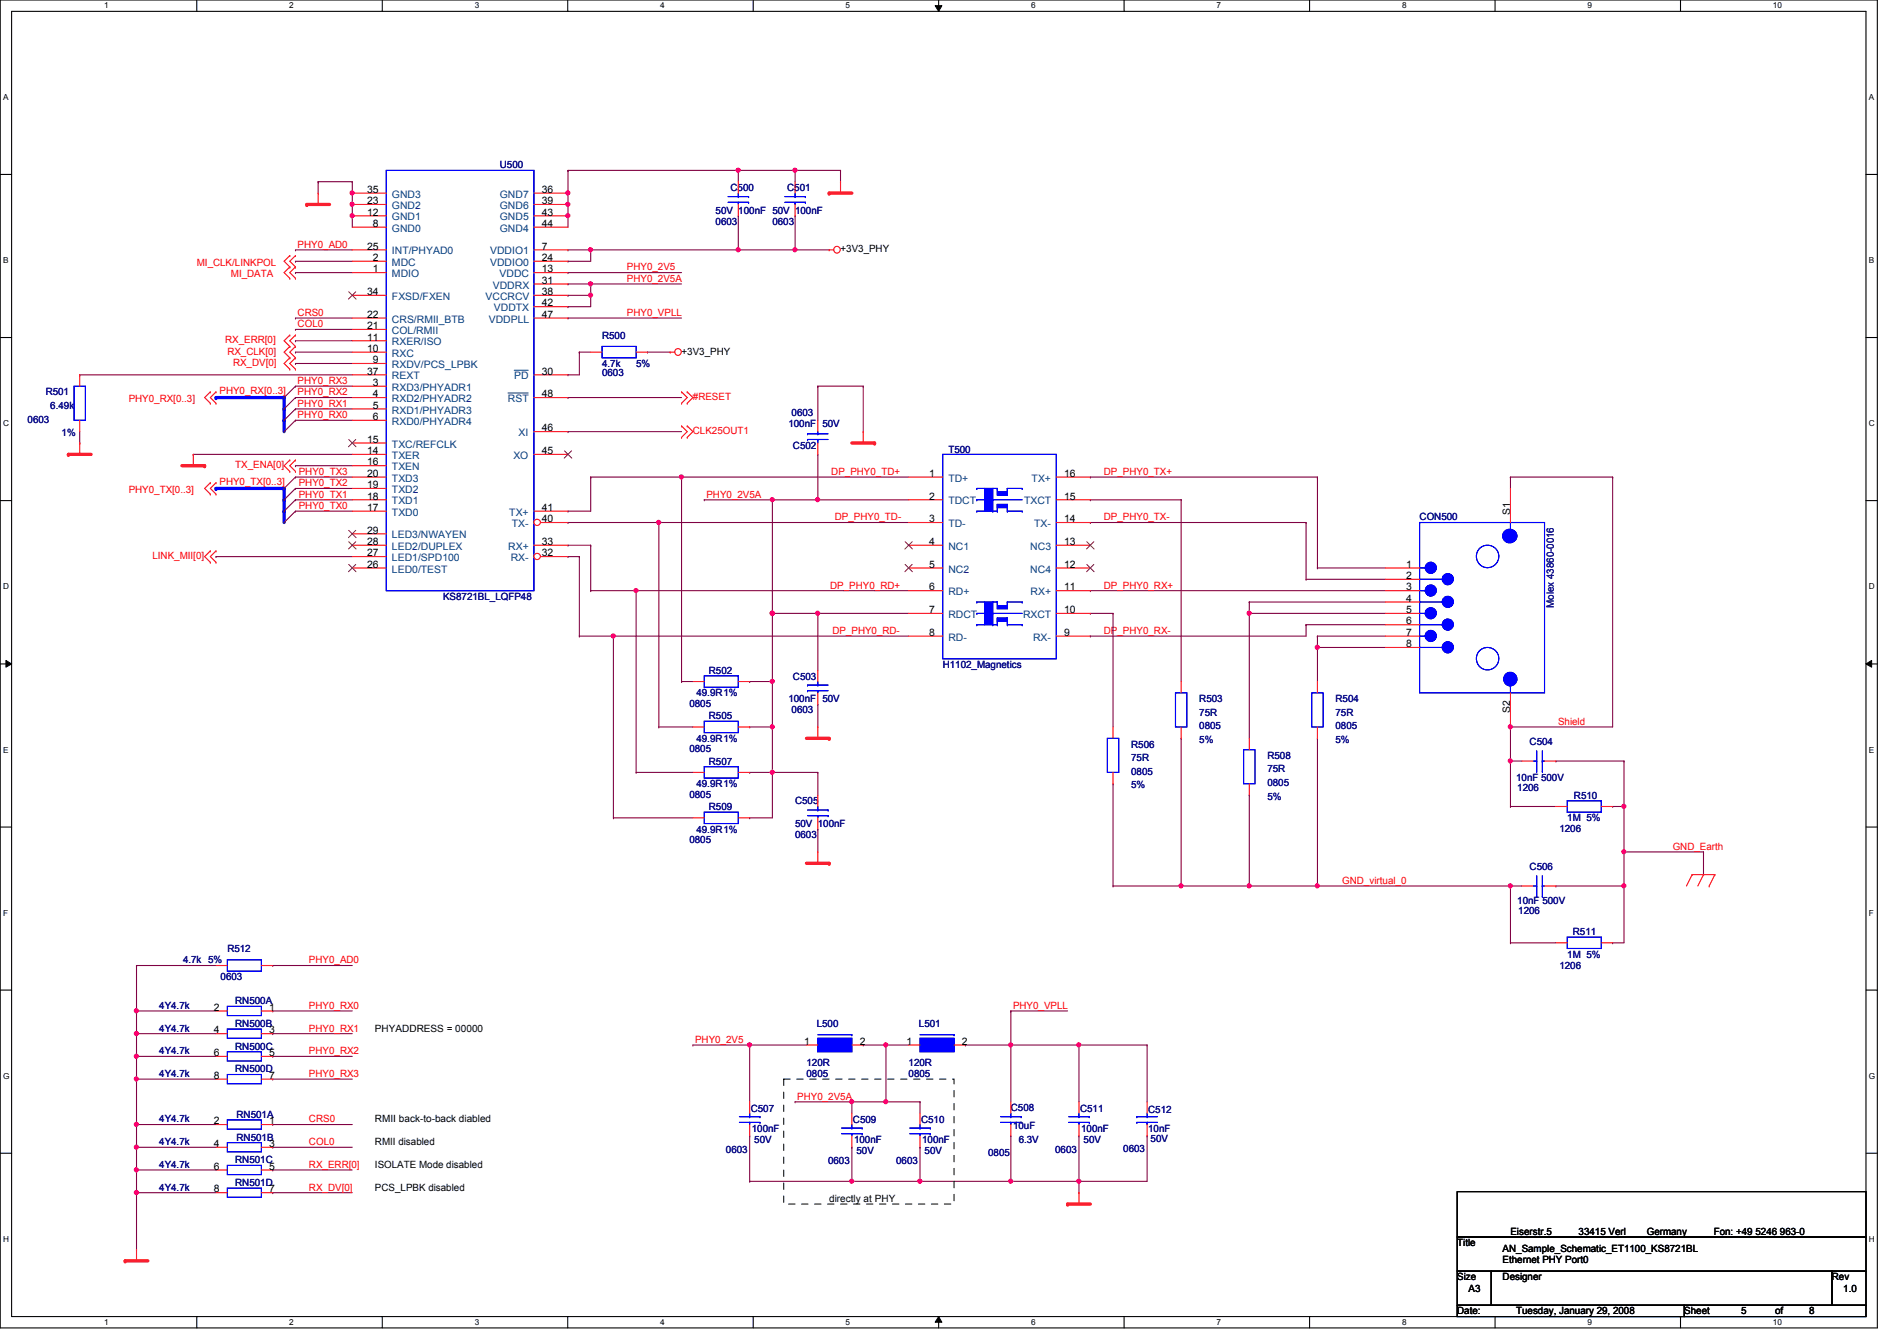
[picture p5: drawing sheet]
<svg xmlns="http://www.w3.org/2000/svg" width="297mm" height="210mm" viewBox="0 0 297 210" stroke-linecap="round" stroke-linejoin="round" font-family="sans-serif">
<defs><g id="words">
<g font-size="1.6" fill="#000080">
<text x="78.3" y="26.3">U500</text>
<text x="114.4" y="29.9">C500</text>
<text x="123.3" y="29.9">C501</text>
<text x="112.1" y="35.2">0603</text>
<text x="112.1" y="33.4">50V 100nF 50V 100nF</text>
<text x="120.9" y="35.2">0603</text>
<text x="94.3" y="53">R500</text>
<text x="94.3" y="57.4">4.7k</text>
<text x="94.3" y="58.9">0603</text>
<text x="99.6" y="57.4">5%</text>
<text x="7.2" y="61.9">R501</text>
<text x="7.9" y="64">6.49k</text>
<text x="123.9" y="65.1">0603</text>
<text x="4.3" y="66.2">0603</text>
<text x="9.6" y="68.3">1%</text>
<text x="123.4" y="66.9">100nF 50V</text>
<text x="124.2" y="70.2">C502</text>
<text x="148.5" y="71">T500</text>
<text x="222.3" y="81.4">CON500</text>
<text x="69.4" y="93.9">KS8721BL_LQFP48</text>
<text x="243.3" y="95.1" transform="rotate(-90 243.3 95.1)">Molex 43860-0016</text>
<text x="111" y="105.5">R502</text>
<text x="124.2" y="106.5">C503</text>
<text x="147.6" y="104.6">H1102_Magnetics</text>
<text x="107.9" y="110.6">0805</text>
<text x="109" y="109">49.9R1%</text>
<text x="111" y="112.6">R505</text>
<text x="123.4" y="109.9">100nF 50V</text>
<text x="123.9" y="111.7">0603</text>
<text x="187.8" y="109.9">R503</text>
<text x="187.8" y="112">75R</text>
<text x="209.1" y="109.9">R504</text>
<text x="209.1" y="112">75R</text>
<text x="107.9" y="117.7">0805</text>
<text x="109" y="116.1">49.9R1%</text>
<text x="111" y="119.7">R507</text>
<text x="177.1" y="117">R506</text>
<text x="177.1" y="119.1">75R</text>
<text x="187.8" y="114.2">0805</text>
<text x="187.8" y="116.3">5%</text>
<text x="198.5" y="118.8">R508</text>
<text x="209.1" y="114.2">0805</text>
<text x="209.1" y="116.3">5%</text>
<text x="239.5" y="116.7">C504</text>
<text x="107.9" y="124.8">0805</text>
<text x="109" y="123.2">49.9R1%</text>
<text x="124.5" y="125.9">C505</text>
<text x="177.1" y="121.3">0805</text>
<text x="177.1" y="123.4">5%</text>
<text x="198.5" y="120.9">75R</text>
<text x="198.5" y="123.1">0805</text>
<text x="198.5" y="125.2">5%</text>
<text x="237.4" y="122.2">10nF 500V</text>
<text x="237.6" y="123.8">1206</text>
<text x="246.5" y="125">R510</text>
<text x="107.9" y="132">0805</text>
<text x="109" y="130.3">49.9R1%</text>
<text x="111" y="126.8">R509</text>
<text x="124.5" y="131.2">0603</text>
<text x="124.5" y="129.5">50V 100nF</text>
<text x="244.2" y="130.2">1206</text>
<text x="245.4" y="128.6">1M 5%</text>
<text x="239.5" y="136.2">C506</text>
<text x="237.6" y="141.6">10nF 500V</text>
<text x="237.7" y="143.1">1206</text>
<text x="35.6" y="149">R512</text>
<text x="245.4" y="149.9">1M 5%</text>
<text x="246.3" y="146.3">R511</text>
<text x="28.7" y="150.8">4.7k 5%</text>
<text x="34.5" y="153.5">0603</text>
<text x="244.2" y="151.7">1206</text>
<text x="24.9" y="157.9">4Y4.7k</text>
<text x="24.9" y="161.5">4Y4.7k</text>
<text x="36.8" y="157.2">RN500A</text>
<text x="36.8" y="160.7">RN500B</text>
<text x="127.9" y="160.7">L500</text>
<text x="143.9" y="160.7">L501</text>
<text x="24.9" y="165">4Y4.7k</text>
<text x="36.8" y="167.9">RN500D</text>
<text x="36.8" y="164.3">RN500C</text>
<text x="126.3" y="166.8">120R</text>
<text x="142.3" y="166.8">120R</text>
<text x="24.9" y="168.6">4Y4.7k</text>
<text x="126.3" y="168.6">0805</text>
<text x="142.3" y="168.6">0805</text>
<text x="158.3" y="173.9">C508</text>
<text x="24.9" y="175.7">4Y4.7k</text>
<text x="24.9" y="179.2">4Y4.7k</text>
<text x="37" y="175">RN501A</text>
<text x="37" y="178.5">RN501B</text>
<text x="117.6" y="174.1">C507</text>
<text x="117.7" y="177.1">100nF</text>
<text x="118.1" y="178.9">50V</text>
<text x="133.6" y="175.9">C509</text>
<text x="133.7" y="178.9">100nF</text>
<text x="144.2" y="175.9">C510</text>
<text x="144.4" y="178.9">100nF</text>
<text x="158.6" y="176.7">10uF</text>
<text x="159.5" y="178.9">6.3V</text>
<text x="169.1" y="174.1">C511</text>
<text x="169.3" y="177.1">100nF</text>
<text x="169.7" y="178.9">50V</text>
<text x="179.8" y="174.2">C512</text>
<text x="179.8" y="177.1">10nF</text>
<text x="180.2" y="178.7">50V</text>
<text x="24.9" y="182.8">4Y4.7k</text>
<text x="36.8" y="182.1">RN501C</text>
<text x="36.8" y="185.6">RN501D</text>
<text x="113.7" y="180.5">0603</text>
<text x="129.7" y="182.2">0603</text>
<text x="134.1" y="180.7">50V</text>
<text x="140.3" y="182.2">0603</text>
<text x="144.8" y="180.7">50V</text>
<text x="154.7" y="181">0805</text>
<text x="165.2" y="180.5">0603</text>
<text x="175.9" y="180.3">0603</text>
<text x="24.9" y="186.4">4Y4.7k</text>
</g>
<g font-size="1.6">
<text x="57.5" y="33.7">12</text>
<text x="57.5" y="32">23</text>
<text x="57.5" y="30.2">35</text>
<text x="58.4" y="35.5">8</text>
<text x="84.8" y="35.5">44</text>
<text x="84.8" y="33.7">43</text>
<text x="84.8" y="32">39</text>
<text x="84.8" y="30.2">36</text>
<text x="57.5" y="39.1">25</text>
<text x="58.4" y="40.9">2</text>
<text x="84.8" y="40.9">24</text>
<text x="84.8" y="39.1">7</text>
<text x="131.6" y="39.5">+3V3_PHY</text>
<text x="57.5" y="46.2">34</text>
<text x="58.4" y="42.6">1</text>
<text x="84.8" y="48">42</text>
<text x="84.8" y="46.2">38</text>
<text x="84.8" y="44.4">31</text>
<text x="84.8" y="42.6">13</text>
<text x="57.5" y="53.3">11</text>
<text x="57.5" y="51.5">21</text>
<text x="57.5" y="49.7">22</text>
<text x="84.8" y="49.7">47</text>
<text x="57.5" y="58.6">37</text>
<text x="57.5" y="55.1">10</text>
<text x="58.4" y="56.9">9</text>
<text x="84.8" y="58.6">30</text>
<text x="106.7" y="55.5">+3V3_PHY</text>
<text x="58.4" y="65.7">6</text>
<text x="58.4" y="64">5</text>
<text x="58.4" y="62.2">4</text>
<text x="58.4" y="60.4">3</text>
<text x="84.8" y="62.2">48</text>
<text x="57.5" y="71.1">14</text>
<text x="57.5" y="69.3">15</text>
<text x="84.8" y="71.1">45</text>
<text x="84.8" y="67.5">46</text>
<text x="57.5" y="76.4">19</text>
<text x="57.5" y="74.6">20</text>
<text x="57.5" y="72.9">16</text>
<text x="145.5" y="74.6">1</text>
<text x="166.6" y="74.6">16</text>
<text x="57.5" y="83.5">29</text>
<text x="57.5" y="80">17</text>
<text x="57.5" y="78.2">18</text>
<text x="84.8" y="81.7">40</text>
<text x="84.8" y="80">41</text>
<text x="145.5" y="78.2">2</text>
<text x="145.5" y="81.7">3</text>
<text x="166.6" y="81.7">14</text>
<text x="166.6" y="78.2">15</text>
<text x="236.5" y="80.6" transform="rotate(-90 236.5 80.6)">S1</text>
<text x="57.5" y="88.9">26</text>
<text x="57.5" y="87.1">27</text>
<text x="57.5" y="85.3">28</text>
<text x="84.8" y="87.1">32</text>
<text x="84.8" y="85.3">33</text>
<text x="145.5" y="85.3">4</text>
<text x="145.5" y="88.9">5</text>
<text x="166.6" y="88.9">12</text>
<text x="166.6" y="85.3">13</text>
<text x="220.2" y="88.9">1</text>
<text x="145.5" y="92.4">6</text>
<text x="145.5" y="96">7</text>
<text x="166.6" y="96">10</text>
<text x="166.6" y="92.4">11</text>
<text x="220.2" y="90.6">2</text>
<text x="220.2" y="92.4">3</text>
<text x="220.2" y="94.2">4</text>
<text x="220.2" y="96">5</text>
<text x="145.5" y="99.5">8</text>
<text x="166.6" y="99.5">9</text>
<text x="220.2" y="97.7">6</text>
<text x="220.2" y="99.5">7</text>
<text x="220.2" y="101.3">8</text>
<text x="236.5" y="111.7" transform="rotate(-90 236.5 111.7)">S2</text>
<text x="33.5" y="158.2">2</text>
<text x="33.5" y="161.8">4</text>
<text x="42.2" y="158.2">1</text>
<text x="42.2" y="161.8">3</text>
<text x="58.7" y="161.5">PHYADDRESS = 00000</text>
<text x="33.5" y="165.3">6</text>
<text x="42.2" y="165.3">5</text>
<text x="125.9" y="163.5">1</text>
<text x="134.6" y="163.5">2</text>
<text x="141.9" y="163.5">1</text>
<text x="150.6" y="163.5">2</text>
<text x="33.5" y="168.9">8</text>
<text x="42.2" y="168.9">7</text>
<text x="33.5" y="176">2</text>
<text x="33.5" y="179.5">4</text>
<text x="42.2" y="176">1</text>
<text x="42.2" y="179.5">3</text>
<text x="58.7" y="175.7">RMII back-to-back diabled</text>
<text x="58.7" y="179.2">RMII disabled</text>
<text x="33.5" y="183.1">6</text>
<text x="42.2" y="183.1">5</text>
<text x="58.7" y="182.8">ISOLATE Mode disabled</text>
<text x="33.5" y="186.6">8</text>
<text x="42.2" y="186.6">7</text>
<text x="58.7" y="186.4">PCS_LPBK disabled</text>
<text x="129.8" y="188.1">directly at PHY</text>
<text x="228.2" y="195.1">Title</text>
<text x="235.3" y="197.7">Ethernet PHY Port0</text>
<text x="235.3" y="196">AN_Sample_Schematic_ET1100_KS8721BL</text>
<text x="236.5" y="193.3">Eiserstr.5</text>
<text x="247.2" y="193.3">33415 Verl</text>
<text x="257.8" y="193.3">Germany</text>
<text x="268.3" y="193.3">Fon: +49 5246 963-0</text>
<text x="228.2" y="200.4">Size</text>
<text x="230" y="202.2">A3</text>
<text x="235.3" y="200.4">Designer</text>
<text x="286.8" y="200.4">Rev</text>
<text x="288.6" y="202.2">1.0</text>
<text x="228.2" y="205.7">Date:</text>
<text x="237.4" y="205.7">Tuesday, January 29, 2008</text>
<text x="263.7" y="205.7">Sheet</text>
<text x="272.6" y="205.7">5</text>
<text x="278" y="205.7">of</text>
<text x="283.3" y="205.7">8</text>
</g>
<g font-size="1.6" fill="#004080">
<text x="61.4" y="34.5">GND1</text>
<text x="61.4" y="32.7">GND2</text>
<text x="61.4" y="30.9">GND3</text>
<text x="78.3" y="34.5">GND5</text>
<text x="78.3" y="32.7">GND6</text>
<text x="78.3" y="30.9">GND7</text>
<text x="61.4" y="41.6">MDC</text>
<text x="61.4" y="39.8">INT/PHYAD0</text>
<text x="61.4" y="36.3">GND0</text>
<text x="76.7" y="41.6">VDDIO0</text>
<text x="76.7" y="39.8">VDDIO1</text>
<text x="78.3" y="36.3">GND4</text>
<text x="61.4" y="46.9">FXSD/FXEN</text>
<text x="61.4" y="43.4">MDIO</text>
<text x="76" y="46.9">VCCRCV</text>
<text x="77.2" y="45.2">VDDRX</text>
<text x="78.2" y="43.4">VDDC</text>
<text x="61.4" y="52.3">COL/RMII</text>
<text x="61.4" y="50.5">CRS/RMII_BTB</text>
<text x="76.5" y="50.5">VDDPLL</text>
<text x="77.3" y="48.7">VDDTX</text>
<text x="61.4" y="59.4">REXT</text>
<text x="61.4" y="57.6">RXDV/PCS_LPBK</text>
<text x="61.4" y="55.8">RXC</text>
<text x="61.4" y="54.1">RXER/ISO</text>
<text x="80.5" y="59.4">PD</text>
<text x="61.4" y="64.7">RXD1/PHYADR3</text>
<text x="61.4" y="62.9">RXD2/PHYADR2</text>
<text x="61.4" y="61.2">RXD3/PHYADR1</text>
<text x="79.5" y="62.9">RST</text>
<text x="61.4" y="71.8">TXER</text>
<text x="61.4" y="70.1">TXC/REFCLK</text>
<text x="61.4" y="66.5">RXD0/PHYADR4</text>
<text x="80.4" y="71.8">XO</text>
<text x="81.2" y="68.3">XI</text>
<text x="61.4" y="77.2">TXD2</text>
<text x="61.4" y="75.4">TXD3</text>
<text x="61.4" y="73.6">TXEN</text>
<text x="148.5" y="75.4">TD+</text>
<text x="161.5" y="75.4">TX+</text>
<text x="61.4" y="80.7">TXD0</text>
<text x="61.4" y="79">TXD1</text>
<text x="79.8" y="80.7">TX+</text>
<text x="80.1" y="82.5">TX-</text>
<text x="148.5" y="79">TDCT</text>
<text x="148.5" y="82.5">TD-</text>
<text x="160.4" y="79">TXCT</text>
<text x="161.9" y="82.5">TX-</text>
<text x="61.4" y="89.6">LED0/TEST</text>
<text x="61.4" y="87.8">LED1/SPD100</text>
<text x="61.4" y="86.1">LED2/DUPLEX</text>
<text x="61.4" y="84.3">LED3/NWAYEN</text>
<text x="79.6" y="86.1">RX+</text>
<text x="80" y="87.8">RX-</text>
<text x="148.5" y="86.1">NC1</text>
<text x="148.5" y="89.6">NC2</text>
<text x="161.3" y="89.6">NC4</text>
<text x="161.3" y="86.1">NC3</text>
<text x="148.5" y="93.2">RD+</text>
<text x="161.4" y="93.2">RX+</text>
<text x="148.5" y="96.7">RDCT</text>
<text x="148.5" y="100.3">RD-</text>
<text x="160.2" y="96.7">RXCT</text>
<text x="161.8" y="100.3">RX-</text>
</g>
<g font-size="1.6" fill="#f00">
<text x="30.8" y="41.6">MI_CLK/LINKPOL</text>
<text x="46.6" y="38.8">PHY0_AD0</text>
<text x="36.1" y="43.4">MI_DATA</text>
<text x="98.2" y="42.3">PHY0_2V5</text>
<text x="98.2" y="44.1">PHY0_2V5A</text>
<text x="35.3" y="53.7">RX_ERR[0]</text>
<text x="46.6" y="49.4">CRS0</text>
<text x="46.6" y="51.2">COL0</text>
<text x="98.2" y="49.4">PHY0_VPLL</text>
<text x="35.6" y="55.5">RX_CLK[0]</text>
<text x="36.5" y="57.3">RX_DV[0]</text>
<text x="20.1" y="62.9">PHY0_RX[0..3]</text>
<text x="34.4" y="61.7">PHY0_RX[0..3]</text>
<text x="46.6" y="60.1">PHY0_RX3</text>
<text x="46.6" y="61.9">PHY0_RX2</text>
<text x="46.6" y="63.7">PHY0_RX1</text>
<text x="46.6" y="65.4">PHY0_RX0</text>
<text x="108.5" y="62.6">#RESET</text>
<text x="108.5" y="67.9">CLK25OUT1</text>
<text x="20.1" y="77.2">PHY0_TX[0..3]</text>
<text x="34.4" y="75.9">PHY0_TX[0..3]</text>
<text x="36.8" y="73.3">TX_ENA[0]</text>
<text x="46.8" y="74.3">PHY0_TX3</text>
<text x="46.8" y="76.1">PHY0_TX2</text>
<text x="46.8" y="77.9">PHY0_TX1</text>
<text x="110.6" y="77.9">PHY0_2V5A</text>
<text x="130.2" y="74.3">DP_PHY0_TD+</text>
<text x="172.8" y="74.3">DP_PHY0_TX+</text>
<text x="46.8" y="79.7">PHY0_TX0</text>
<text x="130.7" y="81.4">DP_PHY0_TD-</text>
<text x="172.8" y="81.4">DP_PHY0_TX-</text>
<text x="23.9" y="87.5">LINK_MII[0]</text>
<text x="130" y="92.1">DP_PHY0_RD+</text>
<text x="172.8" y="92.1">DP_PHY0_RX+</text>
<text x="130.3" y="99.2">DP_PHY0_RD-</text>
<text x="172.8" y="99.2">DP_PHY0_RX-</text>
<text x="244" y="113.5">Shield</text>
<text x="261.9" y="133">GND_Earth</text>
<text x="210.2" y="138.3">GND_virtual_0</text>
<text x="48.4" y="150.8">PHY0_AD0</text>
<text x="48.4" y="161.5">PHY0_RX1</text>
<text x="48.4" y="157.9">PHY0_RX0</text>
<text x="158.6" y="157.9">PHY0_VPLL</text>
<text x="48.4" y="165">PHY0_RX2</text>
<text x="108.8" y="163.2">PHY0_2V5</text>
<text x="48.4" y="168.6">PHY0_RX3</text>
<text x="124.8" y="172.1">PHY0_2V5A</text>
<text x="48.4" y="175.7">CRS0</text>
<text x="48.4" y="179.2">COL0</text>
<text x="48.4" y="182.8">RX_ERR[0]</text>
<text x="48.4" y="186.4">RX_DV[0]</text>
</g>
<g font-size="1.3">
<text x="16.3" y="1.3">1</text>
<text x="45.3" y="1.3">2</text>
<text x="74.3" y="1.3">3</text>
<text x="103.4" y="1.3">4</text>
<text x="132.4" y="1.3">5</text>
<text x="161.5" y="1.3">6</text>
<text x="190.5" y="1.3">7</text>
<text x="219.5" y="1.3">8</text>
<text x="248.6" y="1.3">9</text>
<text x="277.6" y="1.3">10</text>
<text x=".5" y="15.7">A</text>
<text x="292.6" y="15.7">A</text>
<text x=".5" y="41.2">B</text>
<text x="292.6" y="41.2">B</text>
<text x=".5" y="66.7">C</text>
<text x="292.6" y="66.7">C</text>
<text x=".5" y="92.2">D</text>
<text x="292.6" y="92.2">D</text>
<text x=".5" y="117.8">E</text>
<text x="292.6" y="117.8">E</text>
<text x=".5" y="143.3">F</text>
<text x="292.6" y="143.3">F</text>
<text x=".5" y="168.9">G</text>
<text x="292.6" y="168.9">G</text>
<text x=".5" y="194.4">H</text>
<text x="292.6" y="194.4">H</text>
<text x="16.3" y="207.4">1</text>
<text x="45.3" y="207.4">2</text>
<text x="74.3" y="207.4">3</text>
<text x="103.4" y="207.4">4</text>
<text x="132.4" y="207.4">5</text>
<text x="161.5" y="207.4">6</text>
<text x="190.5" y="207.4">7</text>
<text x="219.5" y="207.4">8</text>
<text x="248.6" y="207.4">9</text>
<text x="277.6" y="207.4">10</text>
</g>
</g></defs>
<path d="M0 0h294v207.9h-294zM1.8 1.8h290.4v204.3h-290.4z" fill="none" stroke="#000" stroke-width=".17"/>
<g fill="#fff">
<path d="M16.3 .2h.7v1.4h-.7z"/>
<path d="M16.3 206.2h.7v1.4h-.7z"/>
</g>
<path d="M30.8 0v1.8M30.8 206.1v1.8" fill="none" stroke="#000" stroke-width=".17"/>
<g fill="#fff">
<path d="M45.3 .2h.7v1.4h-.7z"/>
<path d="M45.3 206.2h.7v1.4h-.7z"/>
</g>
<path d="M59.9 0v1.8M59.9 206.1v1.8" fill="none" stroke="#000" stroke-width=".17"/>
<g fill="#fff">
<path d="M74.3 .2h.7v1.4h-.7z"/>
<path d="M74.3 206.2h.7v1.4h-.7z"/>
</g>
<path d="M88.9 0v1.8M88.9 206.1v1.8" fill="none" stroke="#000" stroke-width=".17"/>
<g fill="#fff">
<path d="M103.4 .2h.7v1.4h-.7z"/>
<path d="M103.4 206.2h.7v1.4h-.7z"/>
</g>
<path d="M117.9 0v1.8M117.9 206.1v1.8" fill="none" stroke="#000" stroke-width=".17"/>
<g fill="#fff">
<path d="M132.4 .2h.7v1.4h-.7z"/>
<path d="M132.4 206.2h.7v1.4h-.7z"/>
</g>
<path d="M147 0v1.8M147 206.1v1.8" fill="none" stroke="#000" stroke-width=".17"/>
<path d="M146.4 .9h1.1l-.5 .9zM147 206.1l.5 .9h-1.1z" fill="#000"/>
<path d="M146.4 .9h1.1l-.5 .9zM147 206.1l.5 .9h-1.1z" fill="none" stroke="#000" stroke-width=".16"/>
<g fill="#fff">
<path d="M161.5 .2h.6v1.4h-.6z"/>
<path d="M161.5 206.2h.6v1.4h-.6z"/>
</g>
<path d="M176 0v1.8M176 206.1v1.8" fill="none" stroke="#000" stroke-width=".17"/>
<g fill="#fff">
<path d="M190.5 .2h.7v1.4h-.7z"/>
<path d="M190.5 206.2h.7v1.4h-.7z"/>
</g>
<path d="M205.1 0v1.8M205.1 206.1v1.8" fill="none" stroke="#000" stroke-width=".17"/>
<g fill="#fff">
<path d="M219.5 .2h.7v1.4h-.7z"/>
<path d="M219.5 206.2h.7v1.4h-.7z"/>
</g>
<path d="M234.1 0v1.8M234.1 206.1v1.8" fill="none" stroke="#000" stroke-width=".17"/>
<g fill="#fff">
<path d="M248.6 .2h.7v1.4h-.7z"/>
<path d="M248.6 206.2h.7v1.4h-.7z"/>
</g>
<path d="M263.1 0v1.8M263.1 206.1v1.8" fill="none" stroke="#000" stroke-width=".17"/>
<g fill="#fff">
<path d="M277.6 .2h1.4v1.4h-1.4z"/>
<path d="M277.6 206.2h1.4v1.4h-1.4z"/>
<path d="M.5 14.5h.8v1.4h-.8z"/>
<path d="M292.6 14.5h.9v1.4h-.9z"/>
<path d="M.5 40h.8v1.4h-.8z"/>
<path d="M292.6 40h.9v1.4h-.9z"/>
</g>
<path d="M0 27.3h1.8M292.2 27.3h1.8" fill="none" stroke="#000" stroke-width=".17"/>
<g fill="#fff">
<path d="M.5 65.6h.9v1.4h-.9z"/>
<path d="M292.6 65.6h.9v1.4h-.9z"/>
</g>
<path d="M0 52.8h1.8M292.2 52.8h1.8" fill="none" stroke="#000" stroke-width=".17"/>
<g fill="#fff">
<path d="M.5 91.1h.9v1.4h-.9z"/>
<path d="M292.6 91.1h.9v1.4h-.9z"/>
</g>
<path d="M0 78.4h1.8M292.2 78.4h1.8" fill="none" stroke="#000" stroke-width=".17"/>
<g fill="#fff">
<path d="M.5 116.7h.8v1.4h-.8z"/>
<path d="M292.6 116.7h.9v1.4h-.9z"/>
</g>
<path d="M0 103.9h1.8M292.2 103.9h1.8" fill="none" stroke="#000" stroke-width=".17"/>
<path d="M.9 103.4l.9 .5-.9 .5zM292.2 103.9l.9-.5v1z" fill="#000"/>
<path d="M.9 103.4l.9 .5-.9 .5zM292.2 103.9l.9-.5v1z" fill="none" stroke="#000" stroke-width=".16"/>
<g fill="#fff">
<path d="M.5 142.2h.8v1.4h-.8z"/>
<path d="M292.6 142.2h.8v1.4h-.8z"/>
</g>
<path d="M0 129.5h1.8M292.2 129.5h1.8" fill="none" stroke="#000" stroke-width=".17"/>
<g fill="#fff">
<path d="M.5 167.7h1v1.4h-1z"/>
<path d="M292.6 167.7h1v1.4h-1z"/>
</g>
<path d="M0 155h1.8M292.2 155h1.8" fill="none" stroke="#000" stroke-width=".17"/>
<g fill="#fff">
<path d="M.5 193.3h.9v1.3h-.9z"/>
<path d="M292.6 193.3h.9v1.3h-.9z"/>
</g>
<path d="M0 180.5h1.8M292.2 180.5h1.8" fill="none" stroke="#000" stroke-width=".17"/>
<path d="M115.6 39.1h.1M124.5 33.8h.1M124.5 33.8v5.3h-8.9" fill="none" stroke="#800040" stroke-width=".17"/>
<circle cx="124.5" cy="39.1" r=".32" fill="#f0f"/>
<circle cx="124.5" cy="39.1" r=".32" fill="none" stroke="#f0f" stroke-width=".17"/>
<circle cx="115.6" cy="39.1" r=".32" fill="#f0f"/>
<circle cx="115.6" cy="39.1" r=".32" fill="none" stroke="#f0f" stroke-width=".17"/>
<path d="M88.9 33.8h.1M88.9 33.8v1.8" fill="none" stroke="#800040" stroke-width=".17"/>
<circle cx="88.9" cy="33.8" r=".32" fill="#f0f"/>
<circle cx="88.9" cy="33.8" r=".32" fill="none" stroke="#f0f" stroke-width=".17"/>
<path d="M88.9 32h.1M88.9 32v1.8" fill="none" stroke="#800040" stroke-width=".17"/>
<circle cx="88.9" cy="32" r=".32" fill="#f0f"/>
<circle cx="88.9" cy="32" r=".32" fill="none" stroke="#f0f" stroke-width=".17"/>
<path d="M88.9 30.2h.1M88.9 30.2v1.8" fill="none" stroke="#800040" stroke-width=".17"/>
<circle cx="88.9" cy="30.2" r=".32" fill="#f0f"/>
<circle cx="88.9" cy="30.2" r=".32" fill="none" stroke="#f0f" stroke-width=".17"/>
<path d="M128.1 96h.1M128.1 96h14.2" fill="none" stroke="#800040" stroke-width=".17"/>
<circle cx="128" cy="96" r=".32" fill="#f0f"/>
<circle cx="128" cy="96" r=".32" fill="none" stroke="#f0f" stroke-width=".17"/>
<path d="M124.5 26.7h.1M124.5 26.7h7.1" fill="none" stroke="#800040" stroke-width=".17"/>
<circle cx="124.5" cy="26.6" r=".32" fill="#f0f"/>
<circle cx="124.5" cy="26.6" r=".32" fill="none" stroke="#f0f" stroke-width=".17"/>
<path d="M128.1 78.2h.1M128.1 78.2h14.2" fill="none" stroke="#800040" stroke-width=".17"/>
<circle cx="128" cy="78.2" r=".32" fill="#f0f"/>
<circle cx="128" cy="78.2" r=".32" fill="none" stroke="#f0f" stroke-width=".17"/>
<path d="M55.2 33.8h.1M55.2 33.8v1.8M88.9 26.7h.1M88.9 26.7h26.7" fill="none" stroke="#800040" stroke-width=".17"/>
<circle cx="55.1" cy="33.8" r=".32" fill="#f0f"/>
<circle cx="55.1" cy="33.8" r=".32" fill="none" stroke="#f0f" stroke-width=".17"/>
<path d="M55.2 28.4h.1M55.2 30.2h.1M55.2 28.4v3.6" fill="none" stroke="#800040" stroke-width=".17"/>
<circle cx="55.1" cy="30.2" r=".32" fill="#f0f"/>
<circle cx="55.1" cy="30.2" r=".32" fill="none" stroke="#f0f" stroke-width=".17"/>
<path d="M55.2 32h.1M55.2 32v1.8" fill="none" stroke="#800040" stroke-width=".17"/>
<circle cx="55.1" cy="32" r=".32" fill="#f0f"/>
<circle cx="55.1" cy="32" r=".32" fill="none" stroke="#f0f" stroke-width=".17"/>
<path d="M49.8 28.4h.1M49.8 28.4h5.4M49.8 28.4v1.8M46.3 74.7h.1M46.3 74.7h8.9M88.9 62.2h.1M88.9 62.2h17.8M170.7 74.7h.1M170.7 74.7h35.6M206.3 74.7h.1M206.3 74.7v14.2" fill="none" stroke="#800040" stroke-width=".17"/>
<path d="M33.8 76.5h10.7" fill="none" stroke="#00f" stroke-width=".51"/>
<circle cx="33.8" cy="76.5" r=".25" fill="#00f"/>
<g fill="none" stroke="#800040" stroke-width=".17">
<path d="M115.6 33.8h.1M115.6 33.8v5.3M46.3 40.9h.1M46.3 42.7h.1M46.3 40.9h8.9M46.3 42.7h8.9M46.3 76.5h.1M46.3 78.2h.1M46.3 60.5h.1M46.3 62.2h.1M46.3 64h.1M46.3 65.8h.1"/>
<path d="M46.3 76.5h8.9M46.3 78.2h8.9M46.3 60.5h8.9M46.3 62.2h8.9M46.3 64h8.9M46.3 65.8h8.9M46.3 80h.1M46.3 80h8.9M88.9 87.1h.1M88.9 87.1h1.8M90.7 87.1h.1M90.7 87.1v12.5"/>
<path d="M170.7 81.8h.1M170.7 92.5h.1M170.7 99.6h.1M170.7 81.8h33.8M170.7 92.5h46.3M204.5 81.8h.1M204.5 90.7h.1M204.5 97.8h.1M204.5 81.8v8.9M204.5 97.8v1.8h-33.8M204.5 90.7h12.5M204.5 97.8h12.5"/>
<path d="M206.3 88.9h.1M206.3 88.9h10.7M128.1 110.2h.1M128.1 110.2v3.6"/>
</g>
<path d="M33.8 62.2h10.7" fill="none" stroke="#00f" stroke-width=".51"/>
<circle cx="33.8" cy="62.2" r=".25" fill="#00f"/>
<path d="M115.6 26.7h.1M115.6 26.7h8.9M88.9 58.7h.1M88.9 58.7h1.8M88.9 85.3h.1M88.9 85.3h3.6" fill="none" stroke="#800040" stroke-width=".17"/>
<circle cx="115.6" cy="26.6" r=".32" fill="#f0f"/>
<circle cx="115.6" cy="26.6" r=".32" fill="none" stroke="#f0f" stroke-width=".17"/>
<path d="M110.3 78.2h.1M110.3 78.2h10.6M120.9 78.2h.1M120.9 78.2v17.8M92.5 85.3h.1M92.5 85.3v7.2" fill="none" stroke="#800040" stroke-width=".17"/>
<circle cx="120.9" cy="96" r=".32" fill="#f0f"/>
<circle cx="120.9" cy="96" r=".32" fill="none" stroke="#f0f" stroke-width=".17"/>
<circle cx="120.9" cy="78.2" r=".32" fill="#f0f"/>
<circle cx="120.9" cy="78.2" r=".32" fill="none" stroke="#f0f" stroke-width=".17"/>
<path d="M92.5 74.7h.1M92.5 74.7v5.3h-3.6M236.5 74.7h.1M236.5 74.7h16M236.5 74.7v1.8M88.9 80h.1M236.5 119.1h.1M236.5 119.1h1.8M252.5 126.2h.1M252.5 126.2h1.8" fill="none" stroke="#800040" stroke-width=".17"/>
<circle cx="254.3" cy="126.2" r=".32" fill="#f0f"/>
<circle cx="254.3" cy="126.2" r=".32" fill="none" stroke="#f0f" stroke-width=".17"/>
<g fill="none" stroke="#800040" stroke-width=".17">
<path d="M170.7 78.2h.1M170.7 78.2h14.3M185 78.2h.1M185 78.2v28.5M252.5 74.7h.1M252.5 74.7v39.1h-16M170.7 96h.1M170.7 96h3.6M174.3 96h.1M174.3 96v17.8M206.3 101.3h.1M206.3 101.3h10.7"/>
<path d="M236.5 113.8h.1M243.6 119.1h.1M243.6 119.1h10.7"/>
</g>
<circle cx="206.3" cy="101.3" r=".32" fill="#f0f"/>
<circle cx="206.3" cy="101.3" r=".32" fill="none" stroke="#f0f" stroke-width=".17"/>
<path d="M195.6 94.2h.1M195.6 96h.1M195.6 94.2h21.4M195.6 94.2v1.8M195.6 96h21.4M206.3 99.6h.1M206.3 99.6v7.1M206.3 99.6h10.7M206.3 101.3h.1" fill="none" stroke="#800040" stroke-width=".17"/>
<circle cx="195.6" cy="96" r=".32" fill="#f0f"/>
<circle cx="195.6" cy="96" r=".32" fill="none" stroke="#f0f" stroke-width=".17"/>
<path d="M195.6 96h.1M195.6 96v19.6M254.3 133.3h.1M254.3 126.2h.1M254.3 133.3h12.4M254.3 126.2v7.1M266.7 133.3h.1M266.7 133.3v3.6" fill="none" stroke="#800040" stroke-width=".17"/>
<circle cx="254.3" cy="133.3" r=".32" fill="#f0f"/>
<circle cx="254.3" cy="133.3" r=".32" fill="none" stroke="#f0f" stroke-width=".17"/>
<path d="M236.5 119.1h.1M236.5 119.1v7.1M236.5 126.2h.1M236.5 126.2h7.1" fill="none" stroke="#800040" stroke-width=".17"/>
<circle cx="236.5" cy="119.1" r=".32" fill="#f0f"/>
<circle cx="236.5" cy="119.1" r=".32" fill="none" stroke="#f0f" stroke-width=".17"/>
<path d="M236.5 113.8h.1M236.5 113.8v5.3" fill="none" stroke="#800040" stroke-width=".17"/>
<circle cx="236.5" cy="113.8" r=".32" fill="#f0f"/>
<circle cx="236.5" cy="113.8" r=".32" fill="none" stroke="#f0f" stroke-width=".17"/>
<path d="M236.5 138.7h.1M236.5 138.7h1.8M243.6 138.7h.1M243.6 138.7h10.7M252.5 147.6h.1M252.5 147.6h1.8" fill="none" stroke="#800040" stroke-width=".17"/>
<circle cx="254.3" cy="138.7" r=".32" fill="#f0f"/>
<circle cx="254.3" cy="138.7" r=".32" fill="none" stroke="#f0f" stroke-width=".17"/>
<path d="M206.3 138.7h.1M206.3 138.7h30.2M236.5 138.7h.1M236.5 138.7v8.9M254.3 138.7h.1M254.3 138.7v8.9M236.5 147.6h.1M236.5 147.6h7.1" fill="none" stroke="#800040" stroke-width=".17"/>
<circle cx="236.5" cy="138.7" r=".32" fill="#f0f"/>
<circle cx="236.5" cy="138.7" r=".32" fill="none" stroke="#f0f" stroke-width=".17"/>
<circle cx="206.3" cy="138.7" r=".32" fill="#f0f"/>
<circle cx="206.3" cy="138.7" r=".32" fill="none" stroke="#f0f" stroke-width=".17"/>
<path d="M185 115.6h.1M185 115.6v23.1M174.3 122.7h.1M174.3 138.7h.1M174.3 122.7v16M185 138.7h.1M195.6 124.5h.1M195.6 124.5v14.2h-21.3" fill="none" stroke="#800040" stroke-width=".17"/>
<circle cx="184.9" cy="138.7" r=".32" fill="#f0f"/>
<circle cx="184.9" cy="138.7" r=".32" fill="none" stroke="#f0f" stroke-width=".17"/>
<path d="M206.3 115.6h.1M206.3 115.6v23.1h-10.7M195.6 138.7h.1" fill="none" stroke="#800040" stroke-width=".17"/>
<circle cx="195.6" cy="138.7" r=".32" fill="#f0f"/>
<circle cx="195.6" cy="138.7" r=".32" fill="none" stroke="#f0f" stroke-width=".17"/>
<path d="M88.9 49.8h.1M88.9 42.7h.1M88.9 49.8h17.8M88.9 42.7h17.8M92.5 44.4h.1M92.5 44.4h14.2M254.3 119.1h.1M254.3 119.1v7.1M254.3 133.3h.1M254.3 133.3v5.4" fill="none" stroke="#800040" stroke-width=".17"/>
<circle cx="92.5" cy="44.4" r=".32" fill="#f0f"/>
<circle cx="92.5" cy="44.4" r=".32" fill="none" stroke="#f0f" stroke-width=".17"/>
<path d="M92.5 39.1h.1M92.5 39.1v1.8h-3.6M92.5 39.1h23.1M115.6 26.7h.1M115.6 26.7v1.7M124.5 26.7h.1M124.5 26.7v1.7M131.6 26.7h.1M131.6 26.7v1.7M88.9 40.9h.1" fill="none" stroke="#800040" stroke-width=".17"/>
<circle cx="92.5" cy="39.1" r=".32" fill="#f0f"/>
<circle cx="92.5" cy="39.1" r=".32" fill="none" stroke="#f0f" stroke-width=".17"/>
<g fill="none" stroke="#800040" stroke-width=".17">
<path d="M88.9 26.7h.1M88.9 39.1h.1M88.9 26.7v3.5M88.9 39.1h3.6M124.5 39.1h.1M124.5 39.1h5.3M88.9 48h.1M88.9 44.4h.1M88.9 46.2h.1M88.9 44.4h3.6M88.9 46.2h3.6M92.5 46.2h.1"/>
<path d="M92.5 46.2v1.8h-3.6"/>
</g>
<circle cx="92.5" cy="46.2" r=".32" fill="#f0f"/>
<circle cx="92.5" cy="46.2" r=".32" fill="none" stroke="#f0f" stroke-width=".17"/>
<g fill="none" stroke="#800040" stroke-width=".17">
<path d="M46.3 39.1h.1M46.3 39.1h8.9M12.5 58.7h.1M12.5 58.7h42.7M46.3 53.3h.1M46.3 56.9h.1M46.3 55.1h.1M46.3 55.1h8.9M46.3 53.3h8.9M46.3 56.9h8.9M90.7 55.1h.1M90.7 55.1v3.6"/>
<path d="M90.7 55.1h1.8M92.5 44.4h.1M92.5 44.4v1.8M101.4 55.1h.1M101.4 55.1h3.5M30.3 71.1h.1M30.3 71.1h24.9M46.3 72.9h.1M46.3 72.9h8.9M88.9 67.6h.1M88.9 67.6h17.8M33.8 87.1h.1"/>
<path d="M33.8 87.1h21.4M120.9 96h.1M120.9 96v10.7h-3.5M117.4 106.7h.1M42.7 151.1h.1M42.7 158.2h.1M42.7 151.1h12.5M42.7 158.2h12.5M42.7 176h.1M42.7 179.6h.1M42.7 168.9h.1M42.7 165.4h.1"/>
<path d="M42.7 161.8h.1M42.7 176h12.5M42.7 179.6h12.5M42.7 168.9h12.5M42.7 165.4h12.5M42.7 161.8h12.5M42.7 183.1h.1M42.7 186.7h.1M42.7 183.1h12.5M42.7 186.7h12.5"/>
</g>
<circle cx="120.9" cy="96" r=".32" fill="#f0f"/>
<circle cx="120.9" cy="96" r=".32" fill="none" stroke="#f0f" stroke-width=".17"/>
<path d="M117.4 113.8h.1M120.9 106.7h.1M120.9 106.7v7.1h-3.5" fill="none" stroke="#800040" stroke-width=".17"/>
<circle cx="120.9" cy="106.7" r=".32" fill="#f0f"/>
<circle cx="120.9" cy="106.7" r=".32" fill="none" stroke="#f0f" stroke-width=".17"/>
<path d="M120.9 113.8h.1M120.9 113.8v7.1h-3.5M117.4 120.9h.1" fill="none" stroke="#800040" stroke-width=".17"/>
<circle cx="120.9" cy="120.9" r=".32" fill="#f0f"/>
<circle cx="120.9" cy="120.9" r=".32" fill="none" stroke="#f0f" stroke-width=".17"/>
<circle cx="120.9" cy="113.8" r=".32" fill="#f0f"/>
<circle cx="120.9" cy="113.8" r=".32" fill="none" stroke="#f0f" stroke-width=".17"/>
<path d="M99.6 92.5h.1M99.6 92.5h42.7M103.2 113.8h.1M103.2 113.8h5.3M106.7 106.7h.1M106.7 106.7h1.8M99.6 120.9h.1M99.6 120.9h8.9M120.9 120.9h.1M120.9 120.9v7.1" fill="none" stroke="#800040" stroke-width=".17"/>
<circle cx="99.6" cy="92.4" r=".32" fill="#f0f"/>
<circle cx="99.6" cy="92.4" r=".32" fill="none" stroke="#f0f" stroke-width=".17"/>
<path d="M96.1 99.6h.1M96.1 99.6h46.2M96.1 128h.1M96.1 128h12.4" fill="none" stroke="#800040" stroke-width=".17"/>
<circle cx="96" cy="99.5" r=".32" fill="#f0f"/>
<circle cx="96" cy="99.5" r=".32" fill="none" stroke="#f0f" stroke-width=".17"/>
<path d="M90.7 99.6h.1M90.7 99.6h5.4M92.5 92.5h.1M92.5 92.5h7.1M96.1 99.6h.1M96.1 99.6v28.4M99.6 92.5h.1M99.6 92.5v28.4M103.2 81.8h.1M103.2 81.8v32M103.2 81.8h39.1" fill="none" stroke="#800040" stroke-width=".17"/>
<circle cx="103.1" cy="81.8" r=".32" fill="#f0f"/>
<circle cx="103.1" cy="81.8" r=".32" fill="none" stroke="#f0f" stroke-width=".17"/>
<g fill="none" stroke="#800040" stroke-width=".17">
<path d="M92.5 74.7h.1M92.5 74.7h14.2M106.7 74.7h.1M106.7 74.7v32M128.1 96h.1M128.1 96v8.9M117.4 128h.1M117.4 128h3.5M120.9 120.9h.1M120.9 120.9h7.2M128.1 120.9h.1M128.1 129.8h.1"/>
<path d="M128.1 120.9v3.6M128.1 129.8v3.5"/>
</g>
<path d="M44.5 65.8v1.8" fill="none" stroke="#00f" stroke-width=".51"/>
<circle cx="44.5" cy="65.8" r=".25" fill="#00f"/>
<path d="M44.5 80v1.8" fill="none" stroke="#00f" stroke-width=".51"/>
<circle cx="44.5" cy="80" r=".25" fill="#00f"/>
<path d="M46.3 49.8h.1M46.3 51.6h.1M46.3 49.8h8.9M46.3 51.6h8.9M106.7 74.7h.1M106.7 74.7h35.6M135.2 60.5h.1M135.2 60.5v7.1" fill="none" stroke="#800040" stroke-width=".17"/>
<circle cx="106.7" cy="74.6" r=".32" fill="#f0f"/>
<circle cx="106.7" cy="74.6" r=".32" fill="none" stroke="#f0f" stroke-width=".17"/>
<path d="M128.1 60.5h.1M128.1 60.5v5.3M128.1 60.5h7.1M120.9 96h.1M120.9 96h7.2" fill="none" stroke="#800040" stroke-width=".17"/>
<circle cx="120.9" cy="96" r=".32" fill="#f0f"/>
<circle cx="120.9" cy="96" r=".32" fill="none" stroke="#f0f" stroke-width=".17"/>
<path d="M120.9 78.2h.1M128.1 71.1h.1M128.1 71.1v7.1h-7.2M133.4 179.6h.1M133.4 179.6v5.3M133.4 184.9h.1M133.4 184.9h10.7" fill="none" stroke="#800040" stroke-width=".17"/>
<circle cx="133.4" cy="184.9" r=".32" fill="#f0f"/>
<circle cx="133.4" cy="184.9" r=".32" fill="none" stroke="#f0f" stroke-width=".17"/>
<path d="M144.1 179.6h.1M144.1 179.6v5.3M158.3 184.9h.1M158.3 184.9h10.6" fill="none" stroke="#800040" stroke-width=".17"/>
<circle cx="158.3" cy="184.9" r=".32" fill="#f0f"/>
<circle cx="158.3" cy="184.9" r=".32" fill="none" stroke="#f0f" stroke-width=".17"/>
<path d="M138.7 163.6h.1M138.7 163.6h3.6M158.3 163.6h.1M158.3 163.6h21.3M158.3 163.6v8.9M168.9 177.8h.1M168.9 163.6h.1M168.9 177.8v7.1" fill="none" stroke="#800040" stroke-width=".17"/>
<circle cx="168.9" cy="163.5" r=".32" fill="#f0f"/>
<circle cx="168.9" cy="163.5" r=".32" fill="none" stroke="#f0f" stroke-width=".17"/>
<circle cx="158.3" cy="163.5" r=".32" fill="#f0f"/>
<circle cx="158.3" cy="163.5" r=".32" fill="none" stroke="#f0f" stroke-width=".17"/>
<path d="M158.3 177.8h.1M158.3 177.8v7.1M168.9 163.6h.1M168.9 163.6v8.9M179.6 163.6h.1M179.6 163.6v8.9M168.9 184.9h.1M168.9 184.9v1.8" fill="none" stroke="#800040" stroke-width=".17"/>
<circle cx="168.9" cy="184.9" r=".32" fill="#f0f"/>
<circle cx="168.9" cy="184.9" r=".32" fill="none" stroke="#f0f" stroke-width=".17"/>
<path d="M117.4 163.6h.1M117.4 163.6h8.9M179.6 177.8h.1M179.6 177.8v7.1h-10.7M168.9 184.9h.1" fill="none" stroke="#800040" stroke-width=".17"/>
<circle cx="117.4" cy="163.5" r=".32" fill="#f0f"/>
<circle cx="117.4" cy="163.5" r=".32" fill="none" stroke="#f0f" stroke-width=".17"/>
<path d="M158.3 158.2h.1M158.3 158.2v5.4M158.3 158.2h8.9M124.5 172.5h.1M124.5 172.5h8.9" fill="none" stroke="#800040" stroke-width=".17"/>
<circle cx="133.4" cy="172.4" r=".32" fill="#f0f"/>
<circle cx="133.4" cy="172.4" r=".32" fill="none" stroke="#f0f" stroke-width=".17"/>
<path d="M108.5 163.6h.1M108.5 163.6h8.9M117.4 163.6h.1M117.4 177.8h.1M117.4 163.6v8.9M117.4 177.8v7.1M138.7 163.6h.1M138.7 163.6v8.9M151.2 163.6h.1M151.2 163.6h7.1M117.4 184.9h.1M117.4 184.9h16" fill="none" stroke="#800040" stroke-width=".17"/>
<circle cx="138.7" cy="163.5" r=".32" fill="#f0f"/>
<circle cx="138.7" cy="163.5" r=".32" fill="none" stroke="#f0f" stroke-width=".17"/>
<path d="M133.4 172.5h.1M133.4 172.5h10.7M135.2 163.6h.1M135.2 163.6h3.5M138.7 172.5h.1M144.1 172.5h.1M144.1 172.5v1.7" fill="none" stroke="#800040" stroke-width=".17"/>
<circle cx="138.7" cy="172.4" r=".32" fill="#f0f"/>
<circle cx="138.7" cy="172.4" r=".32" fill="none" stroke="#f0f" stroke-width=".17"/>
<path d="M133.4 172.5h.1M133.4 172.5v1.7M144.1 184.9h.1M144.1 184.9h14.2" fill="none" stroke="#800040" stroke-width=".17"/>
<circle cx="144" cy="184.9" r=".32" fill="#f0f"/>
<circle cx="144" cy="184.9" r=".32" fill="none" stroke="#f0f" stroke-width=".17"/>
<path d="M21.4 151.1h.1M21.4 151.1h12.4M21.4 151.1v7.1M21.4 176h.1M21.4 168.9h.1M21.4 168.9v7.1M21.4 176h12.4" fill="none" stroke="#800040" stroke-width=".17"/>
<circle cx="21.4" cy="168.9" r=".32" fill="#f0f"/>
<circle cx="21.4" cy="168.9" r=".32" fill="none" stroke="#f0f" stroke-width=".17"/>
<path d="M21.4 179.6h.1M21.4 179.6h12.4" fill="none" stroke="#800040" stroke-width=".17"/>
<circle cx="21.4" cy="179.6" r=".32" fill="#f0f"/>
<circle cx="21.4" cy="179.6" r=".32" fill="none" stroke="#f0f" stroke-width=".17"/>
<path d="M21.4 176h.1M21.4 176v3.6" fill="none" stroke="#800040" stroke-width=".17"/>
<circle cx="21.4" cy="176" r=".32" fill="#f0f"/>
<circle cx="21.4" cy="176" r=".32" fill="none" stroke="#f0f" stroke-width=".17"/>
<path d="M21.4 179.6h.1M21.4 179.6v7.1M21.4 183.1h.1M21.4 186.7h.1M21.4 183.1h12.4M21.4 186.7h12.4" fill="none" stroke="#800040" stroke-width=".17"/>
<circle cx="21.4" cy="183.1" r=".32" fill="#f0f"/>
<circle cx="21.4" cy="183.1" r=".32" fill="none" stroke="#f0f" stroke-width=".17"/>
<path d="M21.4 186.7h.1M21.4 186.7v8.9" fill="none" stroke="#800040" stroke-width=".17"/>
<circle cx="21.4" cy="186.7" r=".32" fill="#f0f"/>
<circle cx="21.4" cy="186.7" r=".32" fill="none" stroke="#f0f" stroke-width=".17"/>
<path d="M21.4 158.2h.1M21.4 158.2h12.4" fill="none" stroke="#800040" stroke-width=".17"/>
<circle cx="21.4" cy="158.2" r=".32" fill="#f0f"/>
<circle cx="21.4" cy="158.2" r=".32" fill="none" stroke="#f0f" stroke-width=".17"/>
<path d="M21.4 158.2h.1M21.4 158.2v3.6M21.4 161.8h.1M21.4 168.9h.1M21.4 165.4h.1M21.4 161.8h12.4M21.4 165.4v3.5M21.4 168.9h12.4" fill="none" stroke="#800040" stroke-width=".17"/>
<circle cx="21.4" cy="165.3" r=".32" fill="#f0f"/>
<circle cx="21.4" cy="165.3" r=".32" fill="none" stroke="#f0f" stroke-width=".17"/>
<path d="M21.4 165.4h.1M21.4 161.8h.1M21.4 165.4h12.4M21.4 161.8v3.6" fill="none" stroke="#800040" stroke-width=".17"/>
<circle cx="21.4" cy="161.8" r=".32" fill="#f0f"/>
<circle cx="21.4" cy="161.8" r=".32" fill="none" stroke="#f0f" stroke-width=".17"/>
<path d="M44.5 62.2v1.8" fill="none" stroke="#00f" stroke-width=".51"/>
<circle cx="44.5" cy="62.2" r=".25" fill="#00f"/>
<path d="M44.5 64v1.8" fill="none" stroke="#00f" stroke-width=".51"/>
<circle cx="44.5" cy="64" r=".25" fill="#00f"/>
<path d="M44.5 76.5v1.7" fill="none" stroke="#00f" stroke-width=".51"/>
<circle cx="44.5" cy="76.5" r=".25" fill="#00f"/>
<path d="M44.5 78.2v1.8" fill="none" stroke="#00f" stroke-width=".51"/>
<circle cx="44.5" cy="78.2" r=".25" fill="#00f"/>
<path d="M12.5 69.3h.1M12.5 67.6v1.7M88.9 81.8h.1M88.9 81.8h14.3" fill="none" stroke="#800040" stroke-width=".17"/>
<path d="M129.8 30.2h3.6" fill="none" stroke="#f00" stroke-width=".51"/>
<circle cx="129.8" cy="30.2" r=".25" fill="#f00"/>
<path d="M131.6 28.4h.1M131.6 28.4v1.8" fill="none" stroke="#f00" stroke-width=".17"/>
<path d="M48 32h3.6" fill="none" stroke="#f00" stroke-width=".51"/>
<circle cx="48" cy="32" r=".25" fill="#f00"/>
<path d="M49.8 30.2h.1M49.8 30.2v1.8" fill="none" stroke="#f00" stroke-width=".17"/>
<path d="M126.3 115.6h3.5" fill="none" stroke="#f00" stroke-width=".51"/>
<circle cx="129.8" cy="115.6" r=".25" fill="#f00"/>
<path d="M128.1 113.8h.1M128.1 113.8v1.8" fill="none" stroke="#f00" stroke-width=".17"/>
<path d="M10.7 71.1h3.6" fill="none" stroke="#f00" stroke-width=".51"/>
<circle cx="10.7" cy="71.1" r=".25" fill="#f00"/>
<path d="M12.5 69.3h.1M12.5 69.3v1.8" fill="none" stroke="#f00" stroke-width=".17"/>
<path d="M126.3 135.1h3.5" fill="none" stroke="#f00" stroke-width=".51"/>
<circle cx="129.8" cy="135.1" r=".25" fill="#f00"/>
<path d="M128.1 133.3h.1M128.1 133.3v1.8" fill="none" stroke="#f00" stroke-width=".17"/>
<path d="M133.4 69.3h3.5" fill="none" stroke="#f00" stroke-width=".51"/>
<circle cx="136.9" cy="69.3" r=".25" fill="#f00"/>
<g fill="none" stroke="#f00" stroke-width=".17">
<path d="M129.8 39.1h.1M129.8 39.1h.8M104.9 55.1h.1M104.9 55.1h.8M135.2 67.6h.1M135.2 67.6v1.7M265 136.9h.1M265 136.9l-.9 1.8M265 136.9h3.5M266.7 136.9h.1M266.7 136.9l-.9 1.8M267.6 138.7h.1"/>
<path d="M268.5 136.9h.1M268.5 136.9l-.9 1.8"/>
<circle cx="131" cy="39.1" r=".52"/>
<circle cx="106.2" cy="55.1" r=".52"/>
</g>
<path d="M28.5 72.9h3.5" fill="none" stroke="#f00" stroke-width=".51"/>
<circle cx="32" cy="72.9" r=".25" fill="#f00"/>
<path d="M30.3 71.1h.1M30.3 71.1v1.8" fill="none" stroke="#f00" stroke-width=".17"/>
<path d="M167.2 188.5h3.5" fill="none" stroke="#f00" stroke-width=".51"/>
<circle cx="167.2" cy="188.5" r=".25" fill="#f00"/>
<path d="M168.9 186.7h.1M168.9 186.7v1.8" fill="none" stroke="#f00" stroke-width=".17"/>
<path d="M19.6 197.4h3.6" fill="none" stroke="#f00" stroke-width=".51"/>
<circle cx="19.6" cy="197.4" r=".25" fill="#f00"/>
<g fill="none" stroke="#f00" stroke-width=".17">
<path d="M115.6 28.4v1.8M115.6 32v1.8M45.4 40h.1M45.4 41.8h.1M45.4 43.6h.1M45.4 54.2h.1M45.4 52.5h.1M45.4 57.8h.1M45.4 56h.1M45.4 40l-.9 .9 .9 .9M45.4 41.8l-.9 .9 .9 .9M45.4 52.5l-.9 .8 .9 .9"/>
<path d="M45.4 56l-.9 .9 .9 .9M45.4 54.2l-.9 .9 .9 .9M46.3 40h.1M46.3 41.8h.1M46.3 43.6h.1M46.3 54.2h.1M46.3 52.5h.1M46.3 57.8h.1M46.3 56h.1M46.3 40l-.9 .9 .9 .9M46.3 41.8l-.9 .9 .9 .9M46.3 52.5l-.9 .8 .9 .9"/>
<path d="M46.3 56l-.9 .9 .9 .9M46.3 54.2l-.9 .9 .9 .9M32.9 61.3h.1M32.9 63.1h.1M32.9 75.6h.1M32.9 77.3h.1M32.9 61.3l-.9 .9 .9 .9M32.9 75.6l-.9 .9 .9 .8M33.8 61.3h.1M33.8 63.1h.1M33.8 75.6h.1M33.8 77.3h.1"/>
<path d="M33.8 61.3l-.9 .9 .9 .9M33.8 75.6l-.9 .9 .9 .8M45.4 73.8h.1M45.4 72h.1M45.4 72l-.9 .9 .9 .9M46.3 73.8h.1M46.3 72h.1M46.3 72l-.9 .9 .9 .9M106.7 63.1h.1M106.7 61.3h.1M106.7 68.5h.1M106.7 66.7h.1"/>
<path d="M106.7 61.3l.9 .9-.9 .9M106.7 66.7l.9 .9-.9 .9M107.6 63.1h.1M107.6 61.3h.1M107.6 68.5h.1M107.6 66.7h.1M107.6 61.3l.9 .9-.9 .9M107.6 66.7l.9 .9-.9 .9M128.1 65.8v1.8M128.1 69.3v1.8M32.9 88h.1M32.9 86.2h.1"/>
<path d="M32.9 86.2l-.9 .9 .9 .9M33.8 88h.1M33.8 86.2h.1M33.8 86.2l-.9 .9 .9 .9M128.1 104.9v1.8M128.1 108.5v1.7M195.6 115.6v1.7M206.3 106.7v1.8M206.3 113.8v1.8M108.5 128h1.8M108.5 120.9h1.8M115.6 128h1.8"/>
<path d="M115.6 120.9h1.8M195.6 122.7v1.8M133.4 174.2v1.8M133.4 177.8v1.8M144.1 174.2v1.8M144.1 177.8v1.8M179.6 172.5v1.7M179.6 176v1.8M21.4 195.6h.1M21.4 195.6v1.8"/>
</g>
<g fill="none" stroke="#800040" stroke-width=".17">
<path d="M44.5 67.6h.1M44.5 62.2h.1M44.5 64h.1M44.5 65.8h.1M44.5 76.5h.1M44.5 78.2h.1M46.3 65.8l-1.8 1.8M46.3 60.5l-1.8 1.7M46.3 62.2l-1.8 1.8M46.3 64l-1.8 1.8M46.3 74.7l-1.8 1.8M46.3 76.5l-1.8 1.7"/>
<path d="M46.3 78.2l-1.8 1.8M44.5 80h.1M44.5 81.8h.1M46.3 80l-1.8 1.8"/>
</g>
<path d="M228.2 186.5h64v7.1h-64zM228.2 193.6h64v5.4h-64zM228.2 199h5.3v5.3h-5.3zM233.5 199h53.3v5.3h-53.3zM286.8 199h5.4v5.3h-5.4zM228.2 204.3h35.5v1.8h-35.5zM263.7 204.3h28.5v1.8h-28.5z" fill="none" stroke="#000" stroke-width=".17"/>
<path d="M122.7 168.9h26.7v19.6h-26.7z" fill="none" stroke="#000" stroke-width=".16" stroke-dasharray="1 1 1 1 1 1 1 1"/>
<g fill="none" stroke="#00f" stroke-width=".17">
<path d="M114 30.8h3.2M114 31.7h3.2M115.6 31.7h.1M115.6 30.8h.1M115.6 30.2v.6M115.6 31.7v.3M117.2 30.8h.1M117.2 31.7h.1M126.4 68.8h.1M126.4 67.9h.1M126.4 68.8h3.3M126.4 67.9h3.3"/>
<path d="M128.1 67.9h.1M128.1 68.8h.1M128.1 67.6v.3M128.1 68.8v.5M126.4 107.2h.1M126.4 108.1h.1M126.4 107.2h3.3M126.4 108.1h3.3M128.1 108.1h.1M128.1 107.2h.1M128.1 106.7v.5M128.1 108.1v.4"/>
<path d="M194.7 117.3h1.8v5.4h-1.8zM205.4 108.5h1.8v5.3h-1.8zM110.3 127.1h5.3v1.8h-5.3zM110.3 120h5.3v1.8h-5.3zM131.8 176.6h3.2M131.8 177.5h3.2M133.4 177.5h.1M133.4 176.6h.1M133.4 176v.6M133.4 177.5v.3M135 176.6h.1M135 177.5h.1"/>
<path d="M142.4 176.6h3.3M142.4 177.5h3.3M144.1 177.5h.1M144.1 176.6h.1M144.1 176v.6M144.1 177.5v.3M145.7 176.6h.1M145.7 177.5h.1M178 174.8h.1M178 175.7h.1M178 174.8h3.2M178 175.7h3.2"/>
<path d="M179.6 175.7h.1M179.6 174.8h.1M179.6 174.2v.6M179.6 175.7v.3"/>
</g>
<path d="M128.1 162.5h5.3v2.1h-5.3z" fill-rule="evenodd" fill="#00f"/>
<path d="M128.1 162.5h5.3v2.1h-5.3zM128.1 162h5.3M133.4 162h.1" fill="none" stroke="#00f" stroke-width=".17"/>
<path d="M128.1 162.5h5.3v2.1h-5.3z" fill-rule="evenodd" fill="#00f"/>
<path d="M128.1 162.5h5.3v2.1h-5.3zM128.1 162h5.3M133.4 162h.1" fill="none" stroke="#00f" stroke-width=".17"/>
<path d="M126.3 163.6h1.8M133.4 163.6h1.8" fill="none" stroke="#f00" stroke-width=".17"/>
<path d="M144.1 162.5h5.3v2.1h-5.3z" fill-rule="evenodd" fill="#00f"/>
<path d="M144.1 162.5h5.3v2.1h-5.3zM144.1 162h5.3M149.4 162h.1" fill="none" stroke="#00f" stroke-width=".17"/>
<path d="M144.1 162.5h5.3v2.1h-5.3z" fill-rule="evenodd" fill="#00f"/>
<g fill="none" stroke="#00f" stroke-width=".17">
<path d="M152.9 78.2h.1M152.9 78.2h1.3M155.4 78.2h.1M155.4 78.2h4.7M156.2 76.5h.1M156.2 76.5v.5M157.7 76.5h2.4M160.1 76.5h.1M155.4 80h.1M155.4 80h.8M157.7 80h2.4M160.1 80h.1"/>
<path d="M184.1 108.5h1.7v5.3h-1.7zM245.4 125.3h5.3v1.8h-5.3zM144.1 162.5h5.3v2.1h-5.3zM144.1 162h5.3M149.4 162h.1M167.3 174.8h3.3M167.3 175.7h3.3M168.9 175.7h.1M168.9 174.8h.1M168.9 174.2v.6M168.9 175.7v.3M170.6 174.8h.1"/>
<path d="M170.6 175.7h.1M35.6 182.4h5.3v1.5h-5.3z"/>
</g>
<path d="M185 106.7v1.8M185 113.8v1.8M243.6 126.2h1.8M250.7 126.2h1.8M142.3 163.6h1.8M149.4 163.6h1.8M168.9 172.5v1.7M168.9 176v1.8M33.8 183.1h1.8M40.9 183.1h1.8" fill="none" stroke="#f00" stroke-width=".17"/>
<path d="M154.2 76.5h.5v3.5h-.5z" fill-rule="evenodd" fill="#00f"/>
<path d="M154.2 76.5h.5v3.5h-.5z" fill="none" stroke="#00f" stroke-width=".17"/>
<path d="M156.2 79h1.5v.5h-1.5z" fill-rule="evenodd" fill="#00f"/>
<path d="M156.2 79h1.5v.5h-1.5z" fill="none" stroke="#00f" stroke-width=".17"/>
<path d="M154.9 76.5h.5v3.5h-.5z" fill-rule="evenodd" fill="#00f"/>
<path d="M154.9 76.5h.5v3.5h-.5zM156.2 79v1M157.7 76.5h.1M157.7 76.5v.5M157.7 79v1M152.9 80h.1M152.9 80h1.3M156.2 80h.1M157.7 80h.1" fill="none" stroke="#00f" stroke-width=".17"/>
<path d="M156.2 77h1.5v.5h-1.5z" fill-rule="evenodd" fill="#00f"/>
<g fill="none" stroke="#00f" stroke-width=".17">
<path d="M152.9 76.5h.1M152.9 76.5h1.3M155.4 76.5h.8M156.2 77h1.5v.5h-1.5zM156.2 76.5h.1M152.9 96h.1M152.9 94.2h.1M152.9 96h1.3M152.9 94.2h1.3M155.4 97.8h.1M155.4 97.8h.8M155.4 94.2h.8"/>
<path d="M156.2 94.2h.1M156.2 94.2v.6M157.7 97.8h2.4M157.7 94.2h2.4M160.1 97.8h.1M160.1 94.2h.1"/>
</g>
<path d="M156.2 94.8h1.5v.5h-1.5z" fill-rule="evenodd" fill="#00f"/>
<path d="M152.9 97.8h.1M152.9 97.8h1.3M155.4 96h.1M155.4 96h4.7M156.2 94.8h1.5v.5h-1.5zM156.2 97.8h.1M156.2 96.7v1.1M157.7 97.8h.1M157.7 94.2h.1M157.7 94.2v.6M157.7 96.7v1.1" fill="none" stroke="#00f" stroke-width=".17"/>
<path d="M154.9 94.2h.5v3.6h-.5z" fill-rule="evenodd" fill="#00f"/>
<path d="M154.9 94.2h.5v3.6h-.5z" fill="none" stroke="#00f" stroke-width=".17"/>
<path d="M156.2 96.7h1.5v.5h-1.5z" fill-rule="evenodd" fill="#00f"/>
<path d="M156.2 96.7h1.5v.5h-1.5z" fill="none" stroke="#00f" stroke-width=".17"/>
<path d="M154.2 94.2h.5v3.6h-.5z" fill-rule="evenodd" fill="#00f"/>
<g fill="none" stroke="#00f" stroke-width=".17">
<path d="M147.6 71.1h17.8v32h-17.8zM152.9 78.2h.1M152.9 78.2h1.3M155.4 78.2h.1M155.4 78.2h4.7M156.2 76.5h.1M156.2 76.5v.5M157.7 76.5h2.4M160.1 76.5h.1M154.2 94.2h.5v3.6h-.5zM155.4 80h.1M155.4 80h.8"/>
<path d="M157.7 80h2.4M160.1 80h.1"/>
</g>
<path d="M154.2 76.5h.5v3.5h-.5z" fill-rule="evenodd" fill="#00f"/>
<path d="M154.2 76.5h.5v3.5h-.5z" fill="none" stroke="#00f" stroke-width=".17"/>
<path d="M156.2 79h1.5v.5h-1.5z" fill-rule="evenodd" fill="#00f"/>
<path d="M156.2 79h1.5v.5h-1.5z" fill="none" stroke="#00f" stroke-width=".17"/>
<path d="M154.9 76.5h.5v3.5h-.5z" fill-rule="evenodd" fill="#00f"/>
<path d="M154.9 76.5h.5v3.5h-.5zM156.2 79v1M157.7 76.5h.1M157.7 76.5v.5M157.7 79v1M152.9 80h.1M152.9 80h1.3M156.2 80h.1M157.7 80h.1" fill="none" stroke="#00f" stroke-width=".17"/>
<path d="M156.2 77h1.5v.5h-1.5z" fill-rule="evenodd" fill="#00f"/>
<g fill="none" stroke="#00f" stroke-width=".17">
<path d="M152.9 76.5h.1M152.9 76.5h1.3M155.4 76.5h.8M156.2 77h1.5v.5h-1.5zM156.2 76.5h.1M152.9 96h.1M152.9 94.2h.1M152.9 96h1.3M152.9 94.2h1.3M155.4 97.8h.1M155.4 97.8h.8M155.4 94.2h.8"/>
<path d="M156.2 94.2h.1M156.2 94.2v.6M157.7 97.8h2.4M157.7 94.2h2.4M160.1 97.8h.1M160.1 94.2h.1"/>
</g>
<path d="M156.2 94.8h1.5v.5h-1.5z" fill-rule="evenodd" fill="#00f"/>
<path d="M152.9 97.8h.1M152.9 97.8h1.3M155.4 96h.1M155.4 96h4.7M156.2 94.8h1.5v.5h-1.5zM156.2 97.8h.1M156.2 96.7v1.1M157.7 97.8h.1M157.7 94.2h.1M157.7 94.2v.6M157.7 96.7v1.1" fill="none" stroke="#00f" stroke-width=".17"/>
<path d="M154.9 94.2h.5v3.6h-.5z" fill-rule="evenodd" fill="#00f"/>
<path d="M154.9 94.2h.5v3.6h-.5z" fill="none" stroke="#00f" stroke-width=".17"/>
<path d="M156.2 96.7h1.5v.5h-1.5z" fill-rule="evenodd" fill="#00f"/>
<path d="M156.2 96.7h1.5v.5h-1.5z" fill="none" stroke="#00f" stroke-width=".17"/>
<path d="M154.2 94.2h.5v3.6h-.5z" fill-rule="evenodd" fill="#00f"/>
<g fill="none" stroke="#00f" stroke-width=".17">
<path d="M147.6 71.1h17.8v32h-17.8zM154.2 94.2h.5v3.6h-.5zM110.3 105.8h5.3v1.8h-5.3zM110.3 112.9h5.3v1.8h-5.3zM173.4 115.6h1.8v5.3h-1.8zM126.4 126.8h3.3M126.4 127.7h3.3M128.1 127.7h.1M128.1 126.8h.1M128.1 126.2v.6M128.1 127.7v.3M129.7 126.8h.1"/>
<path d="M129.7 127.7h.1M240.1 138.7h.5M240.6 138.7h.1M240.6 137.1v3.2M241.5 138.7h.1M241.5 138.7h.3M241.5 137.1v3.2M35.6 150.2h5.3v1.8h-5.3zM240.6 140.3h.1M241.5 140.3h.1M245.4 146.7h5.3v1.8h-5.3zM35.6 168.2h5.3v1.4h-5.3z"/>
<path d="M35.6 186h5.3v1.4h-5.3z"/>
</g>
<g fill="none" stroke="#f00" stroke-width=".17">
<path d="M142.3 74.7h5.3M142.3 78.2h5.3M165.4 74.7h5.3M165.4 78.2h5.3M142.3 81.8h5.3M142.3 85.3h5.3M142.3 88.9h5.3M142.3 92.5h5.3M142.3 96h5.3M142.3 99.6h5.3M165.4 81.8h5.3M165.4 85.3h5.3"/>
<path d="M165.4 88.9h5.3M165.4 92.5h5.3M165.4 96h5.3M165.4 99.6h5.3M108.5 106.7h1.8M108.5 113.8h1.8M115.6 106.7h1.8M115.6 113.8h1.8M174.3 113.8v1.8M128.1 124.5v1.7M128.1 128v1.8M174.3 120.9v1.8"/>
<path d="M238.3 138.7h1.8M241.8 138.7h1.8M33.8 151.1h1.8M40.9 151.1h1.8M243.6 147.6h1.8M250.7 147.6h1.8M33.8 168.9h1.8M40.9 168.9h1.8M33.8 186.7h1.8M40.9 186.7h1.8"/>
</g>
<path d="M141.7 84.8l1.2 1.1M141.7 88.3l1.2 1.2M142.8 84.8l-1.1 1.1M142.8 88.3l-1.1 1.2M170.2 88.3l1.1 1.2M170.2 84.8l1.1 1.1M171.3 88.3l-1.2 1.2M171.3 84.8l-1.2 1.1" fill="none" stroke="#804000" stroke-width=".16"/>
<circle cx="224" cy="88.9" r=".87" fill="#00f"/>
<circle cx="224" cy="88.9" r=".87" fill="none" stroke="#00f" stroke-width=".17"/>
<circle cx="226.7" cy="90.6" r=".87" fill="#00f"/>
<circle cx="226.7" cy="90.6" r=".87" fill="none" stroke="#00f" stroke-width=".17"/>
<circle cx="224" cy="92.4" r=".87" fill="#00f"/>
<circle cx="224" cy="92.4" r=".87" fill="none" stroke="#00f" stroke-width=".17"/>
<circle cx="226.7" cy="94.2" r=".87" fill="#00f"/>
<circle cx="226.7" cy="94.2" r=".87" fill="none" stroke="#00f" stroke-width=".17"/>
<circle cx="224" cy="96" r=".87" fill="#00f"/>
<circle cx="224" cy="96" r=".87" fill="none" stroke="#00f" stroke-width=".17"/>
<circle cx="224" cy="99.5" r=".87" fill="#00f"/>
<circle cx="224" cy="99.5" r=".87" fill="none" stroke="#00f" stroke-width=".17"/>
<circle cx="226.7" cy="101.3" r=".87" fill="#00f"/>
<g fill="none" stroke="#00f" stroke-width=".17">
<circle cx="226.7" cy="101.3" r=".87"/>
<circle cx="232.9" cy="103.1" r="1.76"/>
</g>
<circle cx="236.5" cy="106.3" r="1.05" fill="#00f"/>
<circle cx="236.5" cy="106.3" r="1.05" fill="none" stroke="#00f" stroke-width=".17"/>
<circle cx="226.7" cy="97.8" r=".87" fill="#00f"/>
<g fill="none" stroke="#00f" stroke-width=".17">
<path d="M222.3 88.9h.9M222.3 90.7h3.5M222.3 92.5h.9M222.3 94.2h3.5M222.3 96h.9M222.3 97.8h3.5M222.3 99.6h.9M223.2 88.9h.1M223.2 92.5h.1M223.2 96h.1M223.2 99.6h.1M225.8 90.7h.1"/>
<path d="M225.8 94.2h.1M225.8 97.8h.1M222.3 101.3h3.5M225.8 101.3h.1M236.5 107.4h.1M236.5 107.4v1.1"/>
<circle cx="226.7" cy="97.8" r=".87"/>
</g>
<circle cx="236.4" cy="83.9" r="1.09" fill="#00f"/>
<g fill="none" stroke="#00f" stroke-width=".17">
<path d="M222.3 81.8h19.5v26.7h-19.5zM236.5 82.8h.1M236.5 81.8v1"/>
<circle cx="232.9" cy="87.1" r="1.76"/>
<circle cx="236.4" cy="83.9" r="1.09"/>
</g>
<circle cx="224" cy="88.9" r=".87" fill="#00f"/>
<circle cx="224" cy="88.9" r=".87" fill="none" stroke="#00f" stroke-width=".17"/>
<circle cx="226.7" cy="90.6" r=".87" fill="#00f"/>
<circle cx="226.7" cy="90.6" r=".87" fill="none" stroke="#00f" stroke-width=".17"/>
<circle cx="224" cy="92.4" r=".87" fill="#00f"/>
<circle cx="224" cy="92.4" r=".87" fill="none" stroke="#00f" stroke-width=".17"/>
<circle cx="226.7" cy="94.2" r=".87" fill="#00f"/>
<circle cx="226.7" cy="94.2" r=".87" fill="none" stroke="#00f" stroke-width=".17"/>
<circle cx="224" cy="96" r=".87" fill="#00f"/>
<circle cx="224" cy="96" r=".87" fill="none" stroke="#00f" stroke-width=".17"/>
<circle cx="224" cy="99.5" r=".87" fill="#00f"/>
<circle cx="224" cy="99.5" r=".87" fill="none" stroke="#00f" stroke-width=".17"/>
<circle cx="226.7" cy="101.3" r=".87" fill="#00f"/>
<g fill="none" stroke="#00f" stroke-width=".17">
<circle cx="226.7" cy="101.3" r=".87"/>
<circle cx="232.9" cy="103.1" r="1.76"/>
</g>
<circle cx="236.5" cy="106.3" r="1.05" fill="#00f"/>
<circle cx="236.5" cy="106.3" r="1.05" fill="none" stroke="#00f" stroke-width=".17"/>
<circle cx="226.7" cy="97.8" r=".87" fill="#00f"/>
<g fill="none" stroke="#00f" stroke-width=".17">
<path d="M222.3 88.9h.9M222.3 90.7h3.5M222.3 92.5h.9M222.3 94.2h3.5M222.3 96h.9M222.3 97.8h3.5M222.3 99.6h.9M223.2 88.9h.1M223.2 92.5h.1M223.2 96h.1M223.2 99.6h.1M225.8 90.7h.1"/>
<path d="M225.8 94.2h.1M225.8 97.8h.1M222.3 101.3h3.5M225.8 101.3h.1M236.5 107.4h.1M236.5 107.4v1.1"/>
<circle cx="226.7" cy="97.8" r=".87"/>
</g>
<circle cx="236.4" cy="83.9" r="1.09" fill="#00f"/>
<g fill="none" stroke="#00f" stroke-width=".17">
<path d="M60.5 26.7h23.1v65.8h-23.1zM222.3 81.8h19.5v26.7h-19.5zM236.5 82.8h.1M236.5 81.8v1"/>
<circle cx="232.9" cy="87.1" r="1.76"/>
<circle cx="236.4" cy="83.9" r="1.09"/>
</g>
<g fill="none" stroke="#f00" stroke-width=".17">
<path d="M55.2 39.1h5.3M55.2 35.6h5.3M55.2 33.8h5.3M55.2 32h5.3M55.2 30.2h5.3M83.6 35.6h5.3M83.6 33.8h5.3M83.6 32h5.3M83.6 30.2h5.3M55.2 58.7h5.3M55.2 56.9h5.3M55.2 55.1h5.3"/>
<path d="M55.2 53.3h5.3M55.2 51.6h5.3M55.2 49.8h5.3M55.2 46.2h5.3M55.2 42.7h5.3M55.2 40.9h5.3M55.2 78.2h5.3M55.2 76.5h5.3M55.2 74.7h5.3M55.2 72.9h5.3M55.2 71.1h5.3M55.2 69.3h5.3"/>
<path d="M55.2 65.8h5.3M55.2 64h5.3M55.2 62.2h5.3M55.2 60.5h5.3M236.5 76.5v5.3M55.2 88.9h5.3M55.2 87.1h5.3M55.2 85.3h5.3M55.2 83.6h5.3M55.2 80h5.3M217 88.9h5.3M217 90.7h5.3"/>
<path d="M217 92.5h5.3M217 94.2h5.3M217 96h5.3M217 97.8h5.3M217 99.6h5.3M217 101.3h5.3M236.5 108.5v5.3"/>
</g>
<path d="M54.6 45.7l1.1 1.1M55.7 45.7l-1.1 1.1M54.6 68.8l1.1 1.1M55.7 68.8l-1.1 1.1M54.6 88.3l1.1 1.2M54.6 84.8l1.1 1.1M54.6 83l1.1 1.2M55.7 88.3l-1.1 1.2M55.7 84.8l-1.1 1.1M55.7 83l-1.1 1.2" fill="none" stroke="#804000" stroke-width=".16"/>
<circle cx="84.1" cy="87.1" r=".5" fill="#fff"/>
<g fill="none" stroke="#f00" stroke-width=".17">
<path d="M83.6 85.3h5.3M84.7 87.1h4.2"/>
<circle cx="84.1" cy="87.1" r=".5"/>
</g>
<circle cx="84.1" cy="81.8" r=".5" fill="#fff"/>
<g fill="none" stroke="#f00" stroke-width=".17">
<path d="M83.6 39.1h5.3M124.5 28.4v1.8M124.5 32v1.8M12.5 58.7v1.8M83.6 58.7h5.3M83.6 49.8h5.3M83.6 48h5.3M83.6 46.2h5.3M83.6 44.4h5.3M83.6 42.7h5.3M83.6 40.9h5.3M92.5 55.1h1.8"/>
<path d="M99.6 55.1h1.8M12.5 65.8v1.8M83.6 71.1h5.3M83.6 67.6h5.3M83.6 62.2h5.3M83.6 80h5.3M84.7 81.8h4.2M238.3 119.1h1.8M241.8 119.1h1.8M33.8 158.2h1.8M40.9 158.2h1.8M33.8 176h1.8"/>
<path d="M33.8 165.4h1.8M33.8 179.6h1.8M33.8 161.8h1.8M40.9 176h1.8M40.9 165.4h1.8M40.9 179.6h1.8M40.9 161.8h1.8M117.4 172.5v1.7M117.4 176v1.8M158.3 172.5v1.7M158.3 176v1.8"/>
<circle cx="84.1" cy="81.8" r=".5"/>
</g>
<path d="M88.4 70.6l1.1 1.1M89.5 70.6l-1.2 1.1" fill="none" stroke="#804000" stroke-width=".16"/>
<path d="M80.5 58h2.2M79.5 61.5h3.2" fill="none" stroke="#004080" stroke-width=".16"/>
<g fill="none" stroke="#00f" stroke-width=".17">
<path d="M122.9 30.8h3.2M122.9 31.7h3.2M124.5 31.7h.1M124.5 30.8h.1M124.5 30.2v.6M124.5 31.7v.3M126.1 30.8h.1M126.1 31.7h.1M94.3 54.2h5.3v1.8h-5.3zM11.6 60.5h1.8v5.3h-1.8zM240.1 119.1h.5M240.6 119.1h.1"/>
<path d="M240.6 117.5v3.2M241.5 119.1h.1M241.5 119.1h.3M241.5 117.5v3.2M240.6 120.7h.1M241.5 120.7h.1M35.6 157.5h5.3v1.5h-5.3zM35.6 175.3h5.3v1.4h-5.3zM35.6 164.6h5.3v1.5h-5.3zM35.6 178.9h5.3v1.4h-5.3zM35.6 161.1h5.3v1.4h-5.3zM115.8 174.8h3.2"/>
<path d="M115.8 175.7h3.2M117.4 175.7h.1M117.4 174.8h.1M117.4 174.2v.6M117.4 175.7v.3M119 174.8h.1M119 175.7h.1M156.7 174.8h3.2M156.7 175.7h3.2M158.3 175.7h.1M158.3 174.8h.1M158.3 174.2v.6"/>
<path d="M158.3 175.7v.3M159.9 174.8h.1M159.9 175.7h.1"/>
</g>
<circle cx="124.5" cy="39.1" r=".32" fill="#f0f"/>
<circle cx="124.5" cy="39.1" r=".32" fill="none" stroke="#f0f" stroke-width=".17"/>
<circle cx="115.6" cy="39.1" r=".32" fill="#f0f"/>
<circle cx="115.6" cy="39.1" r=".32" fill="none" stroke="#f0f" stroke-width=".17"/>
<circle cx="88.9" cy="33.8" r=".32" fill="#f0f"/>
<circle cx="88.9" cy="33.8" r=".32" fill="none" stroke="#f0f" stroke-width=".17"/>
<circle cx="88.9" cy="32" r=".32" fill="#f0f"/>
<circle cx="88.9" cy="32" r=".32" fill="none" stroke="#f0f" stroke-width=".17"/>
<circle cx="88.9" cy="30.2" r=".32" fill="#f0f"/>
<circle cx="88.9" cy="30.2" r=".32" fill="none" stroke="#f0f" stroke-width=".17"/>
<circle cx="128" cy="96" r=".32" fill="#f0f"/>
<circle cx="128" cy="96" r=".32" fill="none" stroke="#f0f" stroke-width=".17"/>
<circle cx="124.5" cy="26.6" r=".32" fill="#f0f"/>
<circle cx="124.5" cy="26.6" r=".32" fill="none" stroke="#f0f" stroke-width=".17"/>
<circle cx="128" cy="78.2" r=".32" fill="#f0f"/>
<circle cx="128" cy="78.2" r=".32" fill="none" stroke="#f0f" stroke-width=".17"/>
<circle cx="55.1" cy="33.8" r=".32" fill="#f0f"/>
<circle cx="55.1" cy="33.8" r=".32" fill="none" stroke="#f0f" stroke-width=".17"/>
<circle cx="55.1" cy="30.2" r=".32" fill="#f0f"/>
<circle cx="55.1" cy="30.2" r=".32" fill="none" stroke="#f0f" stroke-width=".17"/>
<circle cx="55.1" cy="32" r=".32" fill="#f0f"/>
<circle cx="55.1" cy="32" r=".32" fill="none" stroke="#f0f" stroke-width=".17"/>
<circle cx="115.6" cy="26.6" r=".32" fill="#f0f"/>
<circle cx="115.6" cy="26.6" r=".32" fill="none" stroke="#f0f" stroke-width=".17"/>
<circle cx="120.9" cy="96" r=".32" fill="#f0f"/>
<circle cx="120.9" cy="96" r=".32" fill="none" stroke="#f0f" stroke-width=".17"/>
<circle cx="120.9" cy="78.2" r=".32" fill="#f0f"/>
<circle cx="120.9" cy="78.2" r=".32" fill="none" stroke="#f0f" stroke-width=".17"/>
<circle cx="254.3" cy="126.2" r=".32" fill="#f0f"/>
<circle cx="254.3" cy="126.2" r=".32" fill="none" stroke="#f0f" stroke-width=".17"/>
<circle cx="206.3" cy="101.3" r=".32" fill="#f0f"/>
<circle cx="206.3" cy="101.3" r=".32" fill="none" stroke="#f0f" stroke-width=".17"/>
<circle cx="195.6" cy="96" r=".32" fill="#f0f"/>
<circle cx="195.6" cy="96" r=".32" fill="none" stroke="#f0f" stroke-width=".17"/>
<circle cx="254.3" cy="133.3" r=".32" fill="#f0f"/>
<circle cx="254.3" cy="133.3" r=".32" fill="none" stroke="#f0f" stroke-width=".17"/>
<circle cx="236.5" cy="119.1" r=".32" fill="#f0f"/>
<circle cx="236.5" cy="119.1" r=".32" fill="none" stroke="#f0f" stroke-width=".17"/>
<circle cx="236.5" cy="113.8" r=".32" fill="#f0f"/>
<circle cx="236.5" cy="113.8" r=".32" fill="none" stroke="#f0f" stroke-width=".17"/>
<circle cx="254.3" cy="138.7" r=".32" fill="#f0f"/>
<circle cx="254.3" cy="138.7" r=".32" fill="none" stroke="#f0f" stroke-width=".17"/>
<circle cx="236.5" cy="138.7" r=".32" fill="#f0f"/>
<circle cx="236.5" cy="138.7" r=".32" fill="none" stroke="#f0f" stroke-width=".17"/>
<circle cx="206.3" cy="138.7" r=".32" fill="#f0f"/>
<circle cx="206.3" cy="138.7" r=".32" fill="none" stroke="#f0f" stroke-width=".17"/>
<circle cx="184.9" cy="138.7" r=".32" fill="#f0f"/>
<circle cx="184.9" cy="138.7" r=".32" fill="none" stroke="#f0f" stroke-width=".17"/>
<circle cx="195.6" cy="138.7" r=".32" fill="#f0f"/>
<circle cx="195.6" cy="138.7" r=".32" fill="none" stroke="#f0f" stroke-width=".17"/>
<circle cx="92.5" cy="44.4" r=".32" fill="#f0f"/>
<circle cx="92.5" cy="44.4" r=".32" fill="none" stroke="#f0f" stroke-width=".17"/>
<circle cx="92.5" cy="39.1" r=".32" fill="#f0f"/>
<circle cx="92.5" cy="39.1" r=".32" fill="none" stroke="#f0f" stroke-width=".17"/>
<circle cx="92.5" cy="46.2" r=".32" fill="#f0f"/>
<circle cx="92.5" cy="46.2" r=".32" fill="none" stroke="#f0f" stroke-width=".17"/>
<circle cx="120.9" cy="96" r=".32" fill="#f0f"/>
<circle cx="120.9" cy="96" r=".32" fill="none" stroke="#f0f" stroke-width=".17"/>
<circle cx="120.9" cy="106.7" r=".32" fill="#f0f"/>
<circle cx="120.9" cy="106.7" r=".32" fill="none" stroke="#f0f" stroke-width=".17"/>
<circle cx="120.9" cy="120.9" r=".32" fill="#f0f"/>
<circle cx="120.9" cy="120.9" r=".32" fill="none" stroke="#f0f" stroke-width=".17"/>
<circle cx="120.9" cy="113.8" r=".32" fill="#f0f"/>
<circle cx="120.9" cy="113.8" r=".32" fill="none" stroke="#f0f" stroke-width=".17"/>
<circle cx="99.6" cy="92.4" r=".32" fill="#f0f"/>
<circle cx="99.6" cy="92.4" r=".32" fill="none" stroke="#f0f" stroke-width=".17"/>
<circle cx="96" cy="99.5" r=".32" fill="#f0f"/>
<circle cx="96" cy="99.5" r=".32" fill="none" stroke="#f0f" stroke-width=".17"/>
<circle cx="103.1" cy="81.8" r=".32" fill="#f0f"/>
<circle cx="103.1" cy="81.8" r=".32" fill="none" stroke="#f0f" stroke-width=".17"/>
<circle cx="106.7" cy="74.6" r=".32" fill="#f0f"/>
<circle cx="106.7" cy="74.6" r=".32" fill="none" stroke="#f0f" stroke-width=".17"/>
<circle cx="120.9" cy="96" r=".32" fill="#f0f"/>
<circle cx="120.9" cy="96" r=".32" fill="none" stroke="#f0f" stroke-width=".17"/>
<circle cx="133.4" cy="184.9" r=".32" fill="#f0f"/>
<circle cx="133.4" cy="184.9" r=".32" fill="none" stroke="#f0f" stroke-width=".17"/>
<circle cx="158.3" cy="184.9" r=".32" fill="#f0f"/>
<circle cx="158.3" cy="184.9" r=".32" fill="none" stroke="#f0f" stroke-width=".17"/>
<circle cx="168.9" cy="163.5" r=".32" fill="#f0f"/>
<circle cx="168.9" cy="163.5" r=".32" fill="none" stroke="#f0f" stroke-width=".17"/>
<circle cx="158.3" cy="163.5" r=".32" fill="#f0f"/>
<circle cx="158.3" cy="163.5" r=".32" fill="none" stroke="#f0f" stroke-width=".17"/>
<circle cx="168.9" cy="184.9" r=".32" fill="#f0f"/>
<circle cx="168.9" cy="184.9" r=".32" fill="none" stroke="#f0f" stroke-width=".17"/>
<circle cx="117.4" cy="163.5" r=".32" fill="#f0f"/>
<circle cx="117.4" cy="163.5" r=".32" fill="none" stroke="#f0f" stroke-width=".17"/>
<circle cx="133.4" cy="172.4" r=".32" fill="#f0f"/>
<circle cx="133.4" cy="172.4" r=".32" fill="none" stroke="#f0f" stroke-width=".17"/>
<circle cx="138.7" cy="163.5" r=".32" fill="#f0f"/>
<circle cx="138.7" cy="163.5" r=".32" fill="none" stroke="#f0f" stroke-width=".17"/>
<circle cx="138.7" cy="172.4" r=".32" fill="#f0f"/>
<circle cx="138.7" cy="172.4" r=".32" fill="none" stroke="#f0f" stroke-width=".17"/>
<circle cx="144" cy="184.9" r=".32" fill="#f0f"/>
<circle cx="144" cy="184.9" r=".32" fill="none" stroke="#f0f" stroke-width=".17"/>
<circle cx="21.4" cy="168.9" r=".32" fill="#f0f"/>
<circle cx="21.4" cy="168.9" r=".32" fill="none" stroke="#f0f" stroke-width=".17"/>
<circle cx="21.4" cy="179.6" r=".32" fill="#f0f"/>
<circle cx="21.4" cy="179.6" r=".32" fill="none" stroke="#f0f" stroke-width=".17"/>
<circle cx="21.4" cy="176" r=".32" fill="#f0f"/>
<circle cx="21.4" cy="176" r=".32" fill="none" stroke="#f0f" stroke-width=".17"/>
<circle cx="21.4" cy="183.1" r=".32" fill="#f0f"/>
<circle cx="21.4" cy="183.1" r=".32" fill="none" stroke="#f0f" stroke-width=".17"/>
<circle cx="21.4" cy="186.7" r=".32" fill="#f0f"/>
<circle cx="21.4" cy="186.7" r=".32" fill="none" stroke="#f0f" stroke-width=".17"/>
<circle cx="21.4" cy="158.2" r=".32" fill="#f0f"/>
<circle cx="21.4" cy="158.2" r=".32" fill="none" stroke="#f0f" stroke-width=".17"/>
<circle cx="21.4" cy="165.3" r=".32" fill="#f0f"/>
<circle cx="21.4" cy="165.3" r=".32" fill="none" stroke="#f0f" stroke-width=".17"/>
<circle cx="21.4" cy="161.8" r=".32" fill="#f0f"/>
<circle cx="21.4" cy="161.8" r=".32" fill="none" stroke="#f0f" stroke-width=".17"/>
<use href="#words"/>
</svg>
